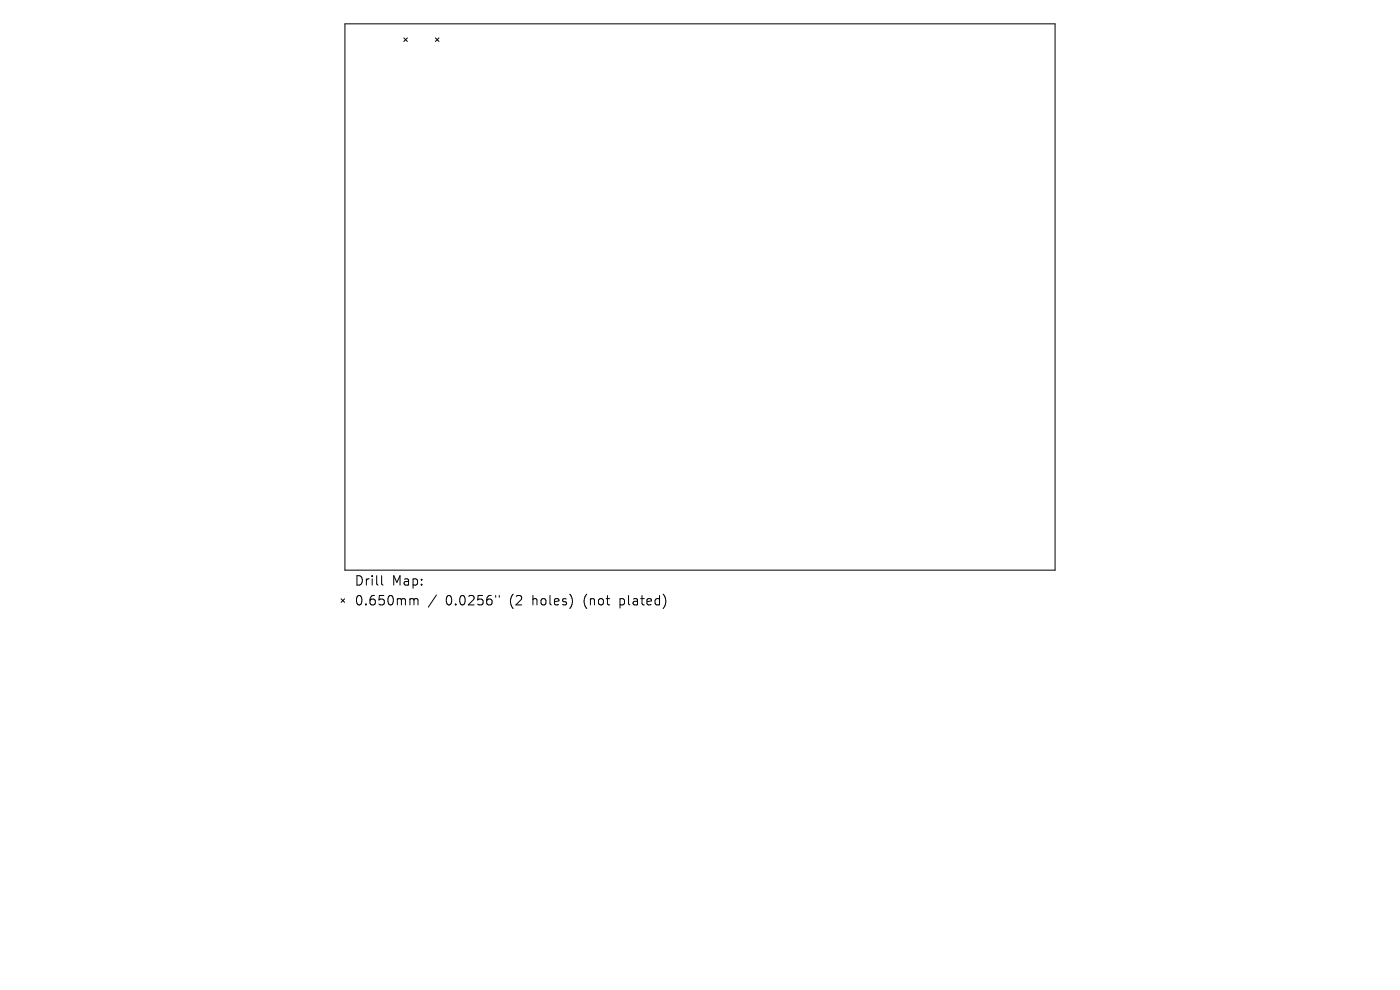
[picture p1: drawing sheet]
<svg xmlns="http://www.w3.org/2000/svg" width="297mm" height="210mm" viewBox="0 0 297 210" stroke-linecap="round" stroke-linejoin="round" font-family="sans-serif">
<defs><g id="words">
<g font-size="2.8">
<text x="75.1" y="124.5">Drill</text>
<text x="83.1" y="124.5">Map:</text>
<text x="75.1" y="128.7">0.650mm</text>
<text x="94.6" y="128.7">0.0256&quot;</text>
<text x="108.3" y="128.7">(2</text>
<text x="113.2" y="128.7">holes)</text>
<text x="124.3" y="128.7">(not</text>
<text x="132.1" y="128.7">plated)</text>
</g>
</g></defs>
<g fill="none" stroke="#000" stroke-width=".21">
<path d="M73.2 5.1h150.6v115.8h-150.6zM85.7 8l.7 .8M86.4 8l-.7 .8M92.4 8l.7 .8M93.1 8l-.7 .8M72.4 127l.7 .8M73.1 127l-.7 .8M81 122.1v1.7l.2 .3M87.2 127h.3l.3 .3M87.8 127.3l.3-.3 .5 .1 .1 1.2M87.8 127.3v1M92.6 126.2l-1.7 2.6"/>
<path d="M105.2 126.3v.4M105.9 126.3v.4"/>
</g>
<use href="#words"/>
</svg>
